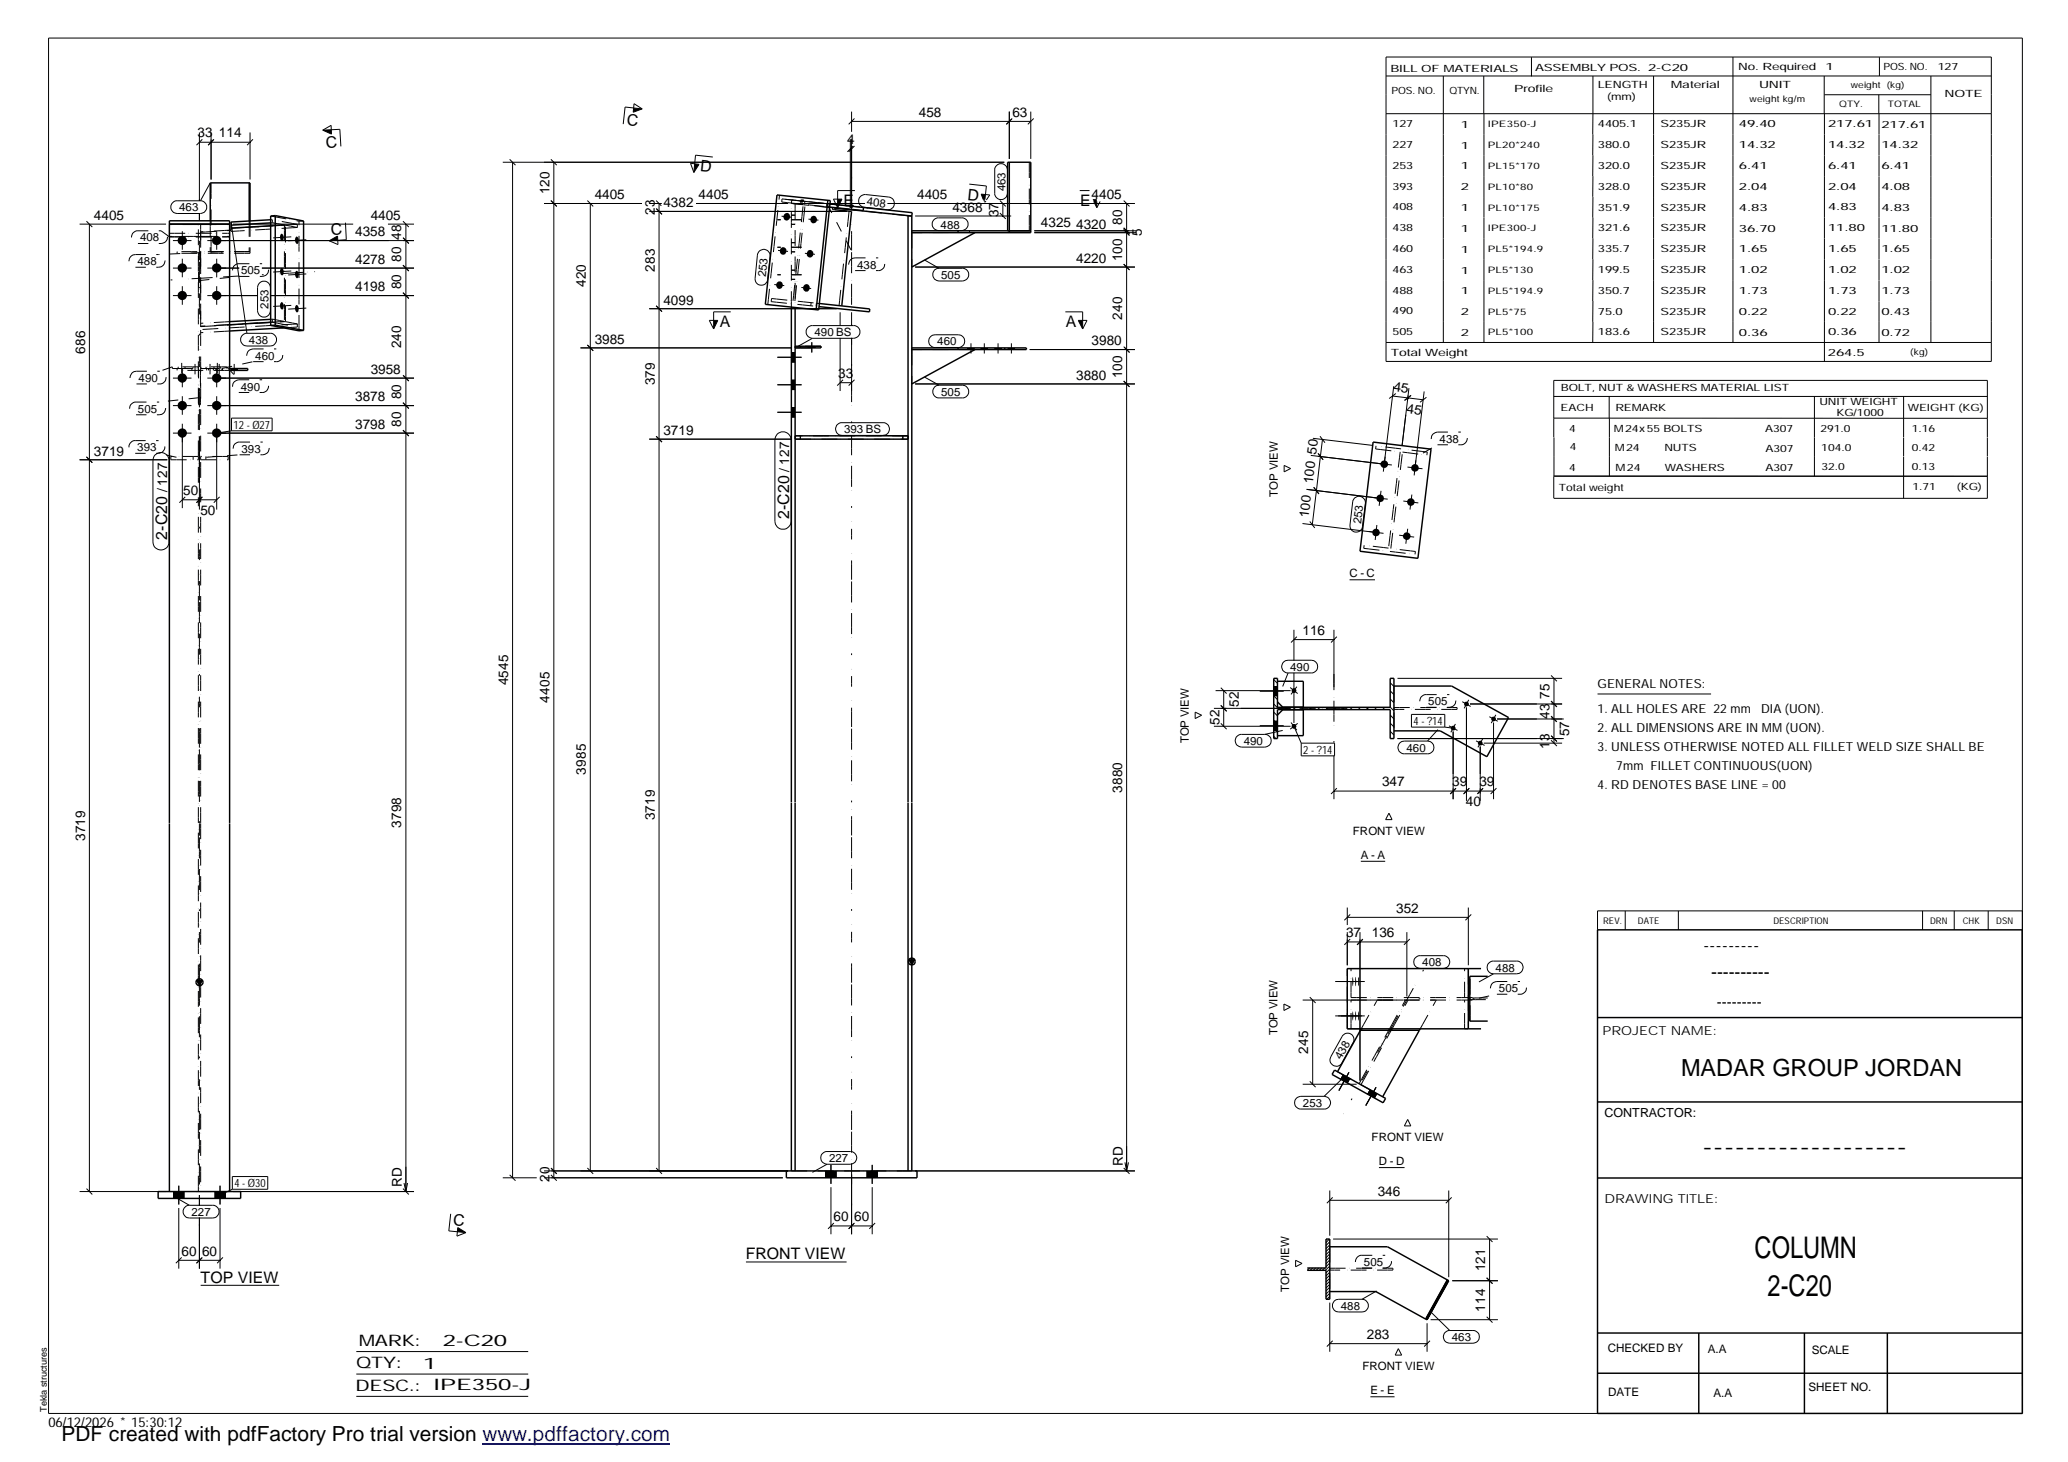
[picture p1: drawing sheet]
<svg xmlns="http://www.w3.org/2000/svg" width="420mm" height="297mm" viewBox="0 0 420 297" stroke-linecap="round" stroke-linejoin="round" font-family="sans-serif">
<defs><g id="words">
<g font-size="6.1">
<text x="356.5" y="255.5">COLUMN</text>
<text x="359.1" y="263.3">2-C20</text>
</g>
<text font-size="4.8" x="341.5" y="218.6">MADAR GROUP JORDAN</text>
<text font-size="4.2" x="12.5" y="292.7">PDF created with pdfFactory Pro trial version www.pdffactory.com</text>
<g font-size="3.6">
<text x="346.1" y="193.2">---------</text>
<text x="347.7" y="198.6">----------</text>
<text x="345.8" y="234.2">-------------------</text>
</g>
<g font-size="3.2">
<text x="127.3" y="25.5" transform="rotate(6 127.3 25.5)">C</text>
<text x="66.3" y="30.1" transform="rotate(-3 66.3 30.1)">C</text>
<text x="142.2" y="34.8" transform="rotate(6 142.2 34.8)">D</text>
<text x="171.4" y="41.9">E</text>
<text x="196.5" y="40.5" transform="rotate(6 196.5 40.5)">D</text>
<text x="219.5" y="41.9">E</text>
<text x="67.3" y="47.7" transform="rotate(-3 67.3 47.7)">C</text>
<text x="146.2" y="66.5">A</text>
<text x="216.6" y="66.5">A</text>
<text x="160.4" y="105.5" transform="rotate(-90 160.4 105.5)">2-C20</text>
<text x="34" y="109.7" transform="rotate(-90 34 109.7)">2-C20</text>
<text x="92" y="248.9" transform="rotate(6 92 248.9)">C</text>
<text x="151.6" y="255.8">FRONT VIEW</text>
<text x="40.8" y="260.6">TOP VIEW</text>
<text x="72.9" y="273.5">MARK:</text>
<text x="90" y="273.5">2-C20</text>
<text x="72.4" y="278">QTY:</text>
<text x="86" y="278.1">1</text>
<text x="72.2" y="282.6">DESC.:</text>
<text x="88.1" y="282.4">IPE350-J</text>
</g>
<text font-size="3" x="348.8" y="204.5">---------</text>
<g font-size="2.8">
<text x="186.7" y="23.7">458</text>
<text x="205.7" y="23.7">63</text>
<text x="40.1" y="27.9">33</text>
<text x="44.5" y="27.9">114</text>
<text x="172.1" y="29.3">4</text>
<text x="111.6" y="39.5" transform="rotate(-90 111.6 39.5)">120</text>
<text x="120.8" y="40.5">4405</text>
<text x="141.9" y="40.5">4405</text>
<text x="186.4" y="40.5">4405</text>
<text x="221.8" y="40.5">4405</text>
<text x="19.1" y="44.7">4405</text>
<text x="75.3" y="44.7">4405</text>
<text x="133" y="43.7" transform="rotate(-90 133 43.7)">23</text>
<text x="134.8" y="42.1">4382</text>
<text x="193.5" y="43.1">4368</text>
<text x="202.9" y="44.2" transform="rotate(-90 202.9 44.2)">37</text>
<text x="211.5" y="46">4325</text>
<text x="218.7" y="46.4">4320</text>
<text x="228" y="45.7" transform="rotate(-90 228 45.7)">80</text>
<text x="232" y="47.9" transform="rotate(-90 232 47.9)">5</text>
<text x="72.2" y="53.6">4278</text>
<text x="72.2" y="48">4358</text>
<text x="81.5" y="53.2" transform="rotate(-90 81.5 53.2)">80</text>
<text x="81.5" y="48.8" transform="rotate(-90 81.5 48.8)">48</text>
<text x="218.7" y="53.4">4220</text>
<text x="228" y="53.1" transform="rotate(-90 228 53.1)">100</text>
<text x="72.2" y="59.2">4198</text>
<text x="81.5" y="58.8" transform="rotate(-90 81.5 58.8)">80</text>
<text x="119" y="58.3" transform="rotate(-90 119 58.3)">420</text>
<text x="133" y="55.2" transform="rotate(-90 133 55.2)">283</text>
<text x="134.8" y="61.9">4099</text>
<text x="228" y="65" transform="rotate(-90 228 65)">240</text>
<text x="17.3" y="71.8" transform="rotate(-90 17.3 71.8)">686</text>
<text x="81.5" y="70.8" transform="rotate(-90 81.5 70.8)">240</text>
<text x="120.8" y="69.8">3985</text>
<text x="221.8" y="70.2">3980</text>
<text x="75.3" y="76">3958</text>
<text x="170.3" y="76.8">33</text>
<text x="218.7" y="77.2">3880</text>
<text x="228" y="76.9" transform="rotate(-90 228 76.9)">100</text>
<text x="72.2" y="81.6">3878</text>
<text x="81.5" y="81.1" transform="rotate(-90 81.5 81.1)">80</text>
<text x="133" y="78.3" transform="rotate(-90 133 78.3)">379</text>
<text x="72.2" y="87.2">3798</text>
<text x="81.5" y="86.7" transform="rotate(-90 81.5 86.7)">80</text>
<text x="134.8" y="88.4">3719</text>
<text x="19.1" y="92.6">3719</text>
<text x="160.4" y="95.9" transform="rotate(-90 160.4 95.9)">/ 127</text>
<text x="34" y="100.1" transform="rotate(-90 34 100.1)">/ 127</text>
<text x="37.2" y="100.6">50</text>
<text x="40.7" y="104.6">50</text>
<text x="264.6" y="129">116</text>
<text x="103.3" y="139.2" transform="rotate(-90 103.3 139.2)">4545</text>
<text x="111.6" y="142.7" transform="rotate(-90 111.6 142.7)">4405</text>
<text x="251.7" y="143.7" transform="rotate(-90 251.7 143.7)">52</text>
<text x="314.8" y="142" transform="rotate(-90 314.8 142)">75</text>
<text x="247.7" y="147.3" transform="rotate(-90 247.7 147.3)">52</text>
<text x="314.8" y="146.1" transform="rotate(-90 314.8 146.1)">43</text>
<text x="318.8" y="149.6" transform="rotate(-90 318.8 149.6)">57</text>
<text x="314.8" y="152.1" transform="rotate(-90 314.8 152.1)">13</text>
<text x="119" y="157.4" transform="rotate(-90 119 157.4)">3985</text>
<text x="228" y="161.1" transform="rotate(-90 228 161.1)">3880</text>
<text x="280.8" y="159.8">347</text>
<text x="295.1" y="159.8">39</text>
<text x="300.6" y="159.8">39</text>
<text x="133" y="166.7" transform="rotate(-90 133 166.7)">3719</text>
<text x="297.8" y="163.7">40</text>
<text x="17.3" y="170.9" transform="rotate(-90 17.3 170.9)">3719</text>
<text x="81.5" y="168.2" transform="rotate(-90 81.5 168.2)">3798</text>
<text x="283.7" y="185.4">352</text>
<text x="273.5" y="190.4">37</text>
<text x="278.7" y="190.4">136</text>
<text x="265.8" y="214.1" transform="rotate(-90 265.8 214.1)">245</text>
<text x="228.1" y="236.9" transform="rotate(-90 228.1 236.9)">RD</text>
<text x="81.7" y="241.1" transform="rotate(-90 81.7 241.1)">RD</text>
<text x="111.6" y="240.1" transform="rotate(-90 111.6 240.1)">20</text>
<text x="279.9" y="242.9">346</text>
<text x="169.4" y="248.1">60</text>
<text x="173.6" y="248.1">60</text>
<text x="36.9" y="255.1">60</text>
<text x="41.1" y="255.1">60</text>
<text x="301.8" y="258.3" transform="rotate(-90 301.8 258.3)">121</text>
<text x="301.8" y="266.5" transform="rotate(-90 301.8 266.5)">114</text>
<text x="277.7" y="272">283</text>
<text x="9.8" y="290">06/12/2026 * 15:30:12</text>
</g>
<g font-size="2.7">
<text x="283" y="79.5" transform="rotate(7 283 79.5)">45</text>
<text x="285.7" y="83.8" transform="rotate(7 285.7 83.8)">45</text>
<text x="267.4" y="92.4" transform="rotate(-83 267.4 92.4)">50</text>
<text x="266.7" y="98.4" transform="rotate(-83 266.7 98.4)">100</text>
<text x="265.9" y="105.3" transform="rotate(-83 265.9 105.3)">100</text>
</g>
<g font-size="2.5">
<text x="324.6" y="139.9">GENERAL NOTES:</text>
<text x="324.6" y="148.7">2. ALL DIMENSIONS ARE IN MM (UON).</text>
<text x="324.6" y="144.9">1. ALL HOLES ARE 22 mm</text>
<text x="357.8" y="144.9">DIA (UON).</text>
<text x="324.6" y="152.5">3. UNLESS OTHERWISE NOTED ALL FILLET WELD SIZE SHALL BE</text>
<text x="324.6" y="160.2">4. RD DENOTES BASE LINE = 00</text>
<text x="328.4" y="156.4">7mm FILLET CONTINUOUS(UON)</text>
<text x="325.6" y="210.3">PROJECT NAME:</text>
<text x="326" y="226.9">CONTRACTOR:</text>
<text x="326" y="244.4">DRAWING TITLE:</text>
</g>
<g font-size="2.4">
<text x="326.7" y="274.7">CHECKED BY</text>
<text x="347" y="275">A.A</text>
<text x="368.1" y="275.1">SCALE</text>
<text x="326.7" y="283.6">DATE</text>
<text x="348.1" y="283.9">A.A</text>
<text x="367.5" y="282.6">SHEET NO.</text>
</g>
<g font-size="2.3">
<text x="176.1" y="41.7" transform="rotate(6 176.1 41.7)">408</text>
<text x="204.3" y="38.8" transform="rotate(-90 204.3 38.8)">463</text>
<text x="36.4" y="43">463</text>
<text x="191.1" y="46.4">488</text>
<text x="27.9" y="53.9">488</text>
<text x="28.4" y="49.1">408</text>
<text x="49" y="55.7">505</text>
<text x="155.6" y="56.3" transform="rotate(-84 155.6 56.3)">253</text>
<text x="174.2" y="54.6">438</text>
<text x="191.2" y="56.7">505</text>
<text x="54.6" y="62.7" transform="rotate(-90 54.6 62.7)">253</text>
<text x="50.6" y="69.9">438</text>
<text x="165.5" y="68.3">490 BS</text>
<text x="190.4" y="70.2">460</text>
<text x="28.2" y="77.6">490</text>
<text x="51.9" y="73.1">460</text>
<text x="28" y="83.8">505</text>
<text x="48.9" y="79.4">490</text>
<text x="191.2" y="80.4">505</text>
<text x="47.5" y="87.1">12 - Ø27</text>
<text x="171.5" y="88">393 BS</text>
<text x="292.5" y="90">438</text>
<text x="27.9" y="91.7">393</text>
<text x="49.1" y="92">393</text>
<text x="259.6" y="100.9" transform="rotate(-90 259.6 100.9)">TOP VIEW</text>
<text x="276.5" y="106.5" transform="rotate(-83 276.5 106.5)">253</text>
<text x="274.2" y="117.3">C - C</text>
<text x="262.1" y="136.3">490</text>
<text x="290.2" y="143.3">505</text>
<text x="287.2" y="147.3">4 - ?14</text>
<text x="241.5" y="151" transform="rotate(-90 241.5 151)">TOP VIEW</text>
<text x="252.7" y="151.4">490</text>
<text x="264.8" y="153.1">2 - ?14</text>
<text x="285.8" y="152.7">460</text>
<text x="274.9" y="169.6">FRONT VIEW</text>
<text x="276.5" y="174.5">A - A</text>
<text x="289" y="196.3">408</text>
<text x="303.9" y="197.4">488</text>
<text x="304.5" y="201.6">505</text>
<text x="259.5" y="210.3" transform="rotate(-90 259.5 210.3)">TOP VIEW</text>
<text x="272.5" y="215.4" transform="rotate(-61 272.5 215.4)">438</text>
<text x="264.7" y="224.9">253</text>
<text x="278.7" y="231.8">FRONT VIEW</text>
<text x="168.4" y="236.1">227</text>
<text x="280.2" y="236.7">D - D</text>
<text x="47.6" y="241.2">4 - Ø30</text>
<text x="38.9" y="247">227</text>
<text x="277.1" y="257.2">505</text>
<text x="261.9" y="262.4" transform="rotate(-90 261.9 262.4)">TOP VIEW</text>
<text x="272.4" y="266.1">488</text>
<text x="295" y="272.5">463</text>
<text x="276.8" y="278.4">FRONT VIEW</text>
<text x="278.4" y="283.3">E - E</text>
</g>
<g font-size="2">
<text x="282.5" y="14.6">BILL OF MATERIALS</text>
<text x="311.9" y="14.4">ASSEMBLY POS.</text>
<text x="324.6" y="17.9">LENGTH</text>
<text x="334.9" y="14.4">2-C20</text>
<text x="339.5" y="17.9">Material</text>
<text x="353.1" y="14.2">No. Required</text>
<text x="357.4" y="17.9">UNIT</text>
<text x="370.9" y="14.2">1</text>
<text x="382.7" y="14.2">POS. NO.</text>
<text x="393.7" y="14.3">127</text>
<text x="282.7" y="19.1">POS. NO.</text>
<text x="294.5" y="19">QTYN.</text>
<text x="307.6" y="18.7">Profile</text>
<text x="326.5" y="20.4">(mm)</text>
<text x="395.1" y="19.6">NOTE</text>
<text x="282.9" y="25.8">127</text>
<text x="296.8" y="26">1</text>
<text x="324.7" y="25.9">4405.1</text>
<text x="337.4" y="25.9">S235JR</text>
<text x="353.3" y="25.9">49.40</text>
<text x="371.4" y="25.9">217.61</text>
<text x="382.3" y="25.9">217.61</text>
<text x="282.9" y="30">227</text>
<text x="282.9" y="34.3">253</text>
<text x="296.8" y="30.2">1</text>
<text x="296.8" y="34.4">1</text>
<text x="324.7" y="30.1">380.0</text>
<text x="324.7" y="34.4">320.0</text>
<text x="337.4" y="30.1">S235JR</text>
<text x="337.4" y="34.3">S235JR</text>
<text x="353.3" y="30.1">14.32</text>
<text x="353.3" y="34.4">6.41</text>
<text x="371.4" y="30.1">14.32</text>
<text x="371.4" y="34.3">6.41</text>
<text x="382.3" y="30.2">14.32</text>
<text x="382.3" y="34.4">6.41</text>
<text x="282.9" y="38.5">393</text>
<text x="296.8" y="38.6">2</text>
<text x="324.7" y="38.6">328.0</text>
<text x="337.4" y="38.6">S235JR</text>
<text x="353.3" y="38.6">2.04</text>
<text x="371.4" y="38.6">2.04</text>
<text x="382.3" y="38.6">4.08</text>
<text x="282.9" y="42.7">408</text>
<text x="282.9" y="46.9">438</text>
<text x="296.8" y="42.9">1</text>
<text x="296.8" y="47.1">1</text>
<text x="324.7" y="42.8">351.9</text>
<text x="324.7" y="47">321.6</text>
<text x="337.4" y="42.8">S235JR</text>
<text x="337.4" y="47">S235JR</text>
<text x="353.3" y="42.8">4.83</text>
<text x="353.3" y="47.1">36.70</text>
<text x="371.4" y="42.7">4.83</text>
<text x="371.4" y="47">11.80</text>
<text x="382.3" y="42.9">4.83</text>
<text x="382.3" y="47.1">11.80</text>
<text x="282.9" y="51.2">460</text>
<text x="296.8" y="51.3">1</text>
<text x="324.7" y="51.3">335.7</text>
<text x="337.4" y="51.2">S235JR</text>
<text x="353.3" y="51.3">1.65</text>
<text x="371.4" y="51.2">1.65</text>
<text x="382.3" y="51.3">1.65</text>
<text x="282.9" y="55.4">463</text>
<text x="282.9" y="59.6">488</text>
<text x="296.8" y="55.6">1</text>
<text x="296.8" y="59.8">1</text>
<text x="324.7" y="55.5">199.5</text>
<text x="324.7" y="59.7">350.7</text>
<text x="337.4" y="55.4">S235JR</text>
<text x="337.4" y="59.7">S235JR</text>
<text x="353.3" y="55.5">1.02</text>
<text x="353.3" y="59.7">1.73</text>
<text x="371.4" y="55.4">1.02</text>
<text x="371.4" y="59.7">1.73</text>
<text x="382.3" y="55.5">1.02</text>
<text x="382.3" y="59.8">1.73</text>
<text x="282.9" y="63.9">490</text>
<text x="296.8" y="64">2</text>
<text x="324.7" y="64">75.0</text>
<text x="337.4" y="63.9">S235JR</text>
<text x="353.3" y="64">0.22</text>
<text x="371.4" y="63.9">0.22</text>
<text x="382.3" y="64">0.43</text>
<text x="282.9" y="68.1">505</text>
<text x="296.8" y="68.2">2</text>
<text x="324.7" y="68.1">183.6</text>
<text x="337.4" y="68.1">S235JR</text>
<text x="353.3" y="68.2">0.36</text>
<text x="371.4" y="68.1">0.36</text>
<text x="382.3" y="68.2">0.72</text>
<text x="282.6" y="72.4">Total Weight</text>
<text x="371.4" y="72.3">264.5</text>
<text x="317.1" y="83.6">EACH</text>
<text x="317.1" y="79.5">BOLT, NUT &amp; WASHERS MATERIAL LIST</text>
<text x="328.2" y="83.6">REMARK</text>
<text x="369.7" y="82.3">UNIT WEIGHT</text>
<text x="387.6" y="83.5">WEIGHT (KG)</text>
<text x="318.8" y="87.7">4</text>
<text x="327.9" y="87.8">M24x55 BOLTS</text>
<text x="358.6" y="87.9">A307</text>
<text x="369.9" y="87.8">291.0</text>
<text x="373.1" y="84.5">KG/1000</text>
<text x="388.4" y="87.7">1.16</text>
<text x="318.8" y="95.6">4</text>
<text x="318.9" y="91.5">4</text>
<text x="328.1" y="91.6">M24</text>
<text x="328.3" y="95.6">M24</text>
<text x="338.2" y="91.6">NUTS</text>
<text x="338.2" y="95.6">WASHERS</text>
<text x="358.7" y="91.8">A307</text>
<text x="358.7" y="95.8">A307</text>
<text x="370" y="91.6">104.0</text>
<text x="370.1" y="95.4">32.0</text>
<text x="388.4" y="91.6">0.42</text>
<text x="388.4" y="95.6">0.13</text>
<text x="316.7" y="99.8">Total weight</text>
<text x="388.6" y="99.6">1.71</text>
<text x="397.6" y="99.6">(KG)</text>
</g>
<g font-size="1.9">
<text x="325.7" y="187.8">REV.</text>
<text x="332.8" y="187.6">DATE</text>
<text x="360.3" y="187.7">DESCRIPTION</text>
<text x="392.1" y="187.6">DRN</text>
<text x="398.8" y="187.6">CHK</text>
<text x="405.6" y="187.7">DSN</text>
<text x="9.5" y="286.8" transform="rotate(-90 9.5 286.8)">Tekla structures</text>
</g>
<g font-size="1.8">
<text x="376" y="17.9">weight (kg)</text>
<text x="355.5" y="20.7">weight kg/m</text>
<text x="373.6" y="21.7">QTY.</text>
<text x="383.5" y="21.8">TOTAL</text>
<text x="302.3" y="25.9">IPE350-J</text>
<text x="302.3" y="30.1">PL20*240</text>
<text x="302.3" y="34.3">PL15*170</text>
<text x="302.3" y="38.6">PL10*80</text>
<text x="302.3" y="42.8">PL10*175</text>
<text x="302.3" y="47">IPE300-J</text>
<text x="302.3" y="51.3">PL5*194.9</text>
<text x="302.3" y="55.4">PL5*130</text>
<text x="302.3" y="59.7">PL5*194.9</text>
<text x="302.3" y="63.9">PL5*75</text>
<text x="302.3" y="68.1">PL5*100</text>
<text x="388.1" y="72">(kg)</text>
</g>
</g></defs>
<g fill="none" stroke="#000" stroke-width=".2">
<path d="M9.9 7.7h401v279.5h-401zM281.6 11.6h123v61.8h-123zM281.6 15.4h123M293.2 15.4v54.2M301.5 15.4v7.7M311.1 11.6v3.9M323.6 15.4v16.2M336 15.4v54.2M352.1 11.6v58M370.6 15.4v7.7M370.7 19.2h21.6M381.7 19.2v3.9"/>
<path d="M381.8 11.6v3.8M392.3 15.4v54.2M40.5 26.9v13.9M40.5 28.9h10.3M41.1 28.3l-1.2 1.2M42.7 37.2l-2 3.6M42.9 26.9v9.6M43.5 28.3l-1.2 1.2 1.1-1.2M50.8 26.9v9.6M51.4 28.3l-1.2 1.2M65.6 26.4l1.7-.9 .1 1.7zM65.6 26.4l3.4-.1 .3 3.4"/>
<path d="M102.2 33h101.8M103.5 32.4l1.2 1.2M104.1 33v206.3M111.9 32.4l1.2 1.2M112.5 33v206.3M128.8 21.1l1.7 1-1.8 .7zM130.5 22.1l-3.5-.4-.4 3.5M140.3 33.2l1.7 .2-1 1.6zM144.8 31.9l-3.5-.4-.3 3.5M172.8 30.3h.2M172.8 28.3v13.9M173 24.7h36.4"/>
<path d="M173 22.7v4.1M173 28.3v13.6M173.4 29.7l-1.2 1.1M173.6 24.1l-1.2 1.2M173.6 29.7l-1.2 1.1M173.7 38.7h-3.5v3.5M174.8 40l.3-.3 .8-.2 4.7 .5a1.3 1.3 0 0 1 1.1 1.4 1.3 1.3 0 0 1-1.4 1.2l-4.7-.5a1.28 1.28 0 0 1-.8-2.1zM196.9 37.4l3.5 .4-.3 2.7M202.3 33.8a1.3 1.3 0 0 1 1.5-.5 1.3 1.3 0 0 1 .9 1.2v4.8a1.29 1.29 0 0 1-1.3 1.3 1.29 1.29 0 0 1-1.3-1.3v-5zM205.1 22.7v9.6M205.7 24.1l-1.2 1.2M209.4 22.7v9.6"/>
<path d="M210 24.1l-1.2 1.2M219.4 38.7h2M281.6 23.1h123M301.5 23.1v46.5M323.6 31.6v4.2M323.6 35.8v4.2M370.7 23.1v50.3M381.8 23.1v46.5M16.2 45.5h17.5M17.6 44.9l1.2 1.2M18.2 45.5v196.6M35.1 41.2l.6-.4h5a1.29 1.29 0 0 1 1.3 1.3 1.29 1.29 0 0 1-1.3 1.3h-4.7a1.29 1.29 0 0 1-1.2-.8 1.29 1.29 0 0 1 .3-1.4z"/>
<path d="M35.1 48.9h3.8M35.1 54.5h3.8M37 47v3.7M37 52.6v3.7M37 58.2v3.7M40.5 43.3v1.5M42.1 48.9h42M42.1 54.5h6.5M44 47v3.7M44 52.6v3.7M44 58.2v3.7M46.9 45.1l3.3 22.6"/>
<path d="M47.3 45.5h24.5M52.7 57.5a1.31 1.31 0 0 1 1.4-.3 1.31 1.31 0 0 1 .8 1.2v4.7a1.31 1.31 0 0 1-1.3 1.3 1.31 1.31 0 0 1-1.3-1.3v-4.7zM53.2 54.5h30.9M59.2 48.1l-3.7 .2M59.2 55.1l-3.7 .2M62.2 48.7l-3.7 .2M62.2 55.7l-3.7 .2M66.9 48.9l1.7-1 .1 1.8zM70.2 45.2l.2 3.5-3.5 .2M78.8 45.5h5.3M81.9 59.5l1.2 1.1M81.9 53.9l1.2 1.2"/>
<path d="M81.9 48.3l1.2 1.2M81.9 44.9l1.2 1.2M82.5 45.5v196.6M110.5 41.3h19.9M111.9 40.8l1.2 1.1M119.3 40.8l1.2 1.1M119.9 41.3v196.6M131.9 41.3h2.5M131.9 43h40.2M133.3 42.4l1.2 1.1-1.1-1.1M133.3 40.8l1.1 1M133.9 41.3v196.6"/>
<path d="M141.4 41.3h18.7M154.2 51.1a1.31 1.31 0 0 1 1.5-.3 1.31 1.31 0 0 1 .8 1.3l-.5 4.7a1.28 1.28 0 0 1-1.4 1.1 1.28 1.28 0 0 1-1.2-1.4l.5-4.7zM157.3 57.8l2 .2M158.1 50.9l2 .2M158.8 43.9l2 .2M161.5 41.3h14.2M162.8 58.4l2 .2M163.5 51.5l2.1 .2M164.3 44.5l2 .2M169.3 40.5h1.8l-.9 1.7zM180.3 41.3h50.3M185.9 54.3h44.7"/>
<path d="M185.9 43.9h19.5M187.8 52.8l3 1.7M189.8 44.6l.6-.3h5a1.29 1.29 0 0 1 1.3 1.3 1.29 1.29 0 0 1-1.3 1.2h-4.7a1.31 1.31 0 0 1-1.2-.8 1.31 1.31 0 0 1 .3-1.4zM189.9 54.8l.6-.3h5a1.29 1.29 0 0 1 1.3 1.3 1.29 1.29 0 0 1-1.3 1.3h-4.7a1.34 1.34 0 0 1-1.2-.8 1.34 1.34 0 0 1 .3-1.5zM199.8 40.5l-.5-1.1 1.8 .2-.7 1M200.3 40.8l-.2 .3M203.2 43.3l1.1 1.2M203.2 40.8l1.1 1.1M203.8 41.3v2.6M210.1 47.3h20.8M210.1 46.9h20.8M222.2 40.9l.6 1.3"/>
<path d="M222.8 40.9v1.3M223.5 40.9l-.7 1.3M228.3 53.7l1.2 1.1M228.3 46.3l1.2 1.2M228.3 40.8l1.2 1.1M228.9 41.3v196.6M229.4 47.8l-1.1-1.2 1.2 1.3M323.6 40v8.5M323.6 48.5v4.2M323.6 52.7v4.2M323.6 56.9v4.3M35.1 60.1h3.8"/>
<path d="M35.1 76.8h3.8M37 74.9v3.8M42.1 60.1h10.3M42.1 76.8h42M44 74.9v3.8M46.9 74.9v.4M47.6 73.9v2.2M48.2 74.9v.4M49.3 68.1l.6-.4h5a1.29 1.29 0 0 1 1.3 1.3 1.29 1.29 0 0 1-1.3 1.3h-4.7a1.29 1.29 0 0 1-1.2-.8 1.29 1.29 0 0 1 .3-1.4zM54.9 60.1h29.2M59.2 62l-3.7 .3M62.2 62.6l-3.7 .2"/>
<path d="M81.9 76.2l1.2 1.2M117.9 70.7h43M119.3 70.1l1.2 1.2M131.9 62.7h38.1M133.3 62.1l1.2 1.2M144.1 65.1h1.7l-.8 1.7zM148.5 63.4h-3.5v3.4M157.9 72.6h5M157.9 78.2h5M160.8 73.6h.7M160.8 71.7h.7M160.8 79.1h.7"/>
<path d="M160.8 77.2h.7M164.2 66.5l.6-.3h8.6a1.29 1.29 0 0 1 1.3 1.2 1.29 1.29 0 0 1-1.3 1.3h-8.3a1.31 1.31 0 0 1-1.2-.8 1.31 1.31 0 0 1 .3-1.4zM164.2 70.3v.4M164.9 69.5v2.1M165.1 68.7l-3 1.7M165.6 70.3v.4M170.7 77.8h2.3M170.7 63.4v2.8M170.7 68.7v10.7M171.3 77.2l-1.2 1.1M173 63.4v2.8M173 68.7v10.7"/>
<path d="M173.6 77.2l-1.2 1.1M185.9 78h44.7M187.8 76.6l3 1.7M189.1 68.4l.4-.3 .5-.1h4.7a1.29 1.29 0 0 1 1.3 1.3 1.29 1.29 0 0 1-1.3 1.3h-4.7a1.28 1.28 0 0 1-1.2-.8 1.28 1.28 0 0 1 .3-1.4zM189.9 78.6l.4-.3h.5h4.7a1.29 1.29 0 0 1 1.3 1.3 1.29 1.29 0 0 1-1.3 1.2h-4.7a1.3 1.3 0 0 1-1.2-.8 1.3 1.3 0 0 1 .3-1.4zM196.6 70.7v.3M197.3 69.8v2M198 70.7v.3M199.3 70.7v.3M200 69.8v2M200.6 70.7v.3M202.1 70.7v.3"/>
<path d="M202.8 69.8v2M203.5 70.7v.3M204.8 70.7v.3M205.5 69.8v2M206.1 70.7v.3M209.2 71h21.4M216.5 63.4h3.5v3.4M219.1 65.1h1.8l-.9 1.7zM228.3 77.4l1.2 1.2M228.3 70.4l1.2 1.2M281.6 69.6h123M283.2 78.5l-1.9 15.1"/>
<path d="M283.6 80l-1.4 1M286.3 78.9l-.3 2.5M289.3 79.5l-1.7 14.9M323.6 61.2v8.4M16.2 93.4h17.8M17.6 92.8l1.2 1.2M31.5 92.4a1.65 1.65 0 0 1 1.8-.3 1.65 1.65 0 0 1 1 1.5v16.5a1.63 1.63 0 0 1-1.6 1.6 1.63 1.63 0 0 1-1.6-1.6v-16.5l.1-.7zM35.1 82.4h3.8M35.1 88h3.8M37 80.5v3.8M37 86.1v17.1M40.5 88.7v14.8"/>
<path d="M42.1 82.4h42M42.1 88h42M44 80.5v3.8M44 86.1v17.4M47 84.9h8.3v2.6h-8.3zM47 87.5l-3 .5M81.9 87.4l1.2 1.2M81.9 81.8l1.2 1.2M131.9 89.2h29M133.3 88.6l1.2 1.2M157.9 88.2a1.67 1.67 0 0 1 1.8-.3 1.67 1.67 0 0 1 1 1.5v16.5a1.65 1.65 0 0 1-1.6 1.6 1.65 1.65 0 0 1-1.7-1.6v-16.5l.2-.6zM157.9 83.8h5"/>
<path d="M160.8 84.7h.7M160.8 82.8h.7M170 86.4l.8-.5h8.6a1.29 1.29 0 0 1 1.3 1.3 1.29 1.29 0 0 1-1.3 1.3h-8.3a1.31 1.31 0 0 1-1.1-2.1zM179.4 88.5h5.1M260.9 94.6l1.3 .6-1.3 .7zM265.5 99.4l14.2 1.8M266.3 92.5l14.2 1.7M266.7 89.1l12.2 1.4M266.9 99l1.1 1.4M267.8 92.1l1 1.3-1-1.3M268.2 88.6l1 1.3M268.7 89.3l-2.1 17.3"/>
<path d="M279.7 94.1l3.1 .4M280.6 99.7l-.4 3.1M281.4 92.8l-.3 3M282.9 80.5l6.2 .7M286 94.9l3 .3M286.1 80.3l-1.2 10.2M286.7 80.3l-1.3 1.1M287.7 93.5l-.4 3.1M289.8 80.7l-1.3 1M315.7 84.9l88.1 .1M315.7 80.5h88.1M315.7 96.7l88.1 .1"/>
<path d="M315.7 88.9v7.8M326.9 80.5v4.5M327 85v11.8M368.6 80.5v16.3M386.8 80.5v8.3M386.8 88.9v3.8M386.8 92.8v8.4M403.8 88.8v-11.5h-88.1v11.5M403.8 88.9v3.8M403.8 92.8v8.4h-88.1v-4.4M37 101.5h7M37.6 101l-1.2 1.1"/>
<path d="M41.1 101l-1.2 1.1M44.6 101l-1.2 1.1M264.6 106.4l14.3 1.7M266.1 105.9l1 1.4M274.2 117.8h5.2M275.1 101.3a1.31 1.31 0 0 1 1.5-.4 1.31 1.31 0 0 1 .8 1.4l-.6 4.7a1.28 1.28 0 0 1-1.4 1.1 1.28 1.28 0 0 1-1.1-1.4l.5-4.7zM278 108l3.1 .4M278.9 101.1l3 .3M279.7 106.7l-.3 3M284.3 108.7l3 .4M285.1 101.8l3.1 .4M286 107.4l-.4 3.1"/>
<path d="M286.9 100.5l-.4 3M248 139.7l1.2 1.2M258.8 138.1l.7 .7M258.8 139.7l.7 .8M258.8 139.5h.7M260.8 134.5l.4-.3 .5-.1h4.7a1.29 1.29 0 0 1 1.3 1.3 1.29 1.29 0 0 1-1.3 1.3h-4.7a1.31 1.31 0 0 1-1.2-.8 1.31 1.31 0 0 1 .3-1.4zM261.7 136.7l-1.1 2.8M262.1 139.7l1.6 1.2M262.9 129.9h8.1M262.9 128v6.2M262.9 136.7v10.2M263.5 139.5l-1.2 1.6"/>
<path d="M263.5 129.4l-1.2 1.1M271 128v11.6M271.6 129.4l-1.2 1.1M282.4 138.7l.8 .8M283.9 137.8h33.5M315.1 137.2l1.2 1.2M315.7 137.8v13.2M242.8 144.7l1.3 .6-1.3 .7zM246.6 147.6h15.6M246.6 143.9h15.6M247 140.3h15.2M248 147l1.2 1.2"/>
<path d="M248 143.3l1.2 1.2M248.6 140.3v7.3M251.2 149.8l.8-.6h5a1.29 1.29 0 0 1 1.3 1.3 1.29 1.29 0 0 1-1.3 1.3h-4.7a1.31 1.31 0 0 1-1.1-2zM255.9 147.4h4.9M255.9 140.4h4.9M258.8 143l1.1 1.2M258.8 144.7l.7 .7M258.8 146.3l.7 .8M258.8 147.9l.7 .8M258.8 149.6l.4 .5M258.8 148.4h.7M258.8 146.5h.7"/>
<path d="M259.5 141.4h-.7l.7 .7M260.6 148.4l-3.6 .8M261.1 143.7l.5 .5M262.3 146.8l1.2 1.6M262.8 143.7l.4 .5M262.9 147.6l1.5 3.4M263.7 147l-1.6 1.2M264.4 143.7l.5 .5M264.4 151h6.7v2.6h-6.7zM266 143.7l.5 .5M267.7 143.7l.5 .5M269.3 143.7l.5 .5"/>
<path d="M271 143.7l.5 .5M271 153.5v8.9M272.6 143.7l.5 .5M274.3 143.7l.4 .5M275.9 143.7l.5 .5M277.6 143.7l.4 .5M279.2 143.7l.5 .5M280.9 143.7l.4 .5M282.4 140.4l.8 .7M282.4 142l.8 .8M282.4 143.7l.8 .7M282.4 145.3l.8 .8"/>
<path d="M282.4 146.9l.8 .8M282.4 148.6l.8 .7M283.9 150.1h33.8M284.4 150.9l.4-.2 .5-.1h4.7a1.29 1.29 0 0 1 1.3 1.3 1.29 1.29 0 0 1-1.3 1.2h-4.7a1.31 1.31 0 0 1-1.2-.7 1.31 1.31 0 0 1 .3-1.5zM286.8 145.1h6.7v2.6h-6.7zM292.1 148.2l-2.1 2.4M293.5 147.7l1.7 .2M294.4 147.5l1.7 .9M295.2 148.6v13.8M295.7 147.1l-.9 1.7M297.1 142.6l1.7 .9M297.9 143.7v19"/>
<path d="M298.4 142.2l-.9 1.7M298.7 143h18.7M299.9 150.5l1.7 1M300.7 151.7v11M301.2 150.1l-.9 1.7M301.5 151h15.9M302.6 145.6l1.7 .9M303.4 146.8v15.6M303.9 145.2l-.9 1.7M304.2 146.1h13.5M315.1 150.4l1.2 1.2M315.1 149.5l1.2 1.2"/>
<path d="M315.1 145.5l1.1 1.1M315.1 142.4l1.2 1.2M315.2 145.6l1.1 1.1M324.6 141h23M271 160.7h32.4M271.6 160.1l-1.2 1.2M276.5 175h4.9M282.2 165.2l.6 1.3h-1.3zM295.8 160.1l-1.2 1.2M298.5 160.1l-1.2 1.2M301.3 160.1l-1.2 1.2M304 160.1l-1.1 1.2"/>
<path d="M271.3 199.4h6M273.7 191.4h12.1M273.7 184.4v3.5M273.7 189.4v6.7M273.7 186.4h24.6M274.3 190.8l-1.2 1.2M274.3 185.8l-1.2 1.2M276.3 189.4v30.2M276.9 190.8l-1.2 1.2 1.2-1.1M285.8 189.4v13.1M286.4 190.8l-1.2 1.2M287.4 194.7l.9-.5h4.9a1.29 1.29 0 0 1 1.4 1.3 1.29 1.29 0 0 1-1.4 1.3h-4.7a1.31 1.31 0 0 1-1.1-2.1z"/>
<path d="M298.3 184.4v11.7M298.9 185.8l-1.2 1.2M302.3 195.8l.9-.5h4.9a1.29 1.29 0 0 1 1.4 1.3 1.29 1.29 0 0 1-1.4 1.3h-4.7a1.31 1.31 0 0 1-1.1-2.1zM303.4 197.9l-2.9 1.6M330.2 185.1v3.8M341 185.1v3.8M390.6 185.1v3.8M397 185.1v3.8M403.9 185.1v3.8M410.9 185.1h-86.3v3.8M260.9 204l1.3 .6-1.3 .7zM264.7 203.2h20.4"/>
<path d="M266.1 219.7l1.2 1.2M266.1 202.6l1.2 1.2M266.7 203.2v17.1M271.3 206.4h6M272.8 210.4a1.28 1.28 0 0 1 1.7-.3 1.28 1.28 0 0 1 .4 1.7l-2.3 4.2a1.29 1.29 0 0 1-1.7 .5 1.29 1.29 0 0 1-.5-1.8zM272.9 218.4l-.5 .9M273 218.8l-4 3.9M274.1 217.9l-2.1 3.7M274.2 219.1l-.5 .9M47.2 239h7.2v2.6h-7.2zM102.2 239.3h6.9M103.5 238.7l1.2 1.2"/>
<path d="M110.5 239.3h48.5M110.5 237.9h49.6M111.9 238.7l1.2 1.2M111.9 237.3l1.2 1.2M119.3 237.3l1.2 1.2M133.3 237.3l1.2 1.2M167 234.5l.8-.5h5a1.29 1.29 0 0 1 1.3 1.3 1.29 1.29 0 0 1-1.3 1.2h-4.8a1.31 1.31 0 0 1-1-2zM167.8 237.9v1.4M168 236.5l-2.9 1.7M168.8 236.7v3.8M169.9 237.9v1.4M173 238.6v12.2"/>
<path d="M176.1 237.9v1.4M177.2 236.7v3.8M178.3 237.9v1.4M185.9 237.9h44.7M228.3 237.3l1.2 1.2M228.6 236.2l.3 1.7M229.3 236.2l-.4 1.7M263.4 223.1l.9-.4h4.7a1.29 1.29 0 0 1 1.3 1.3 1.29 1.29 0 0 1-1.3 1.3h-4.7a1.28 1.28 0 0 1-1.2-.8 1.28 1.28 0 0 1 .3-1.4zM264.7 220.3h10.9M278.4 221.4l-.5 .9M279.6 220.9l-2.1 3.7M279.7 222.2l-.5 .9"/>
<path d="M280.2 237.2h5.2M286 227.4l.6 1.4h-1.3zM16.2 242.1h17.5M17.6 241.5l1.2 1.2M35.3 242.1v1.4M35.5 243.2l3 1.7M36.3 240.9v3.8M36.3 245.4v12.4M36.3 256.1h8.4M36.9 255.5l-1.2 1.2M37.4 242.1v1.4M37.8 245.1l.4-.2h5a1.29 1.29 0 0 1 1.3 1.3 1.29 1.29 0 0 1-1.3 1.3h-4.7a1.3 1.3 0 0 1-1.2-1 1.3 1.3 0 0 1 .5-1.4z"/>
<path d="M40.5 242.8v2.1M40.5 247.4v10.4M41.1 255.5l-1.2 1.2 1.2-1.1M43.7 242.1v1.4M44.7 240.9v3.8M44.7 245.4v12.4M45.3 255.5l-1.2 1.2M45.8 242.1v1.4M47.2 241.6l-2.5 1.2M47.3 242.1h36.8M81.9 241.5l1.2 1.2M82.1 240.4l.4 1.7"/>
<path d="M82.8 240.4l-.3 1.7M91.6 246.6l-.4 3.5 3.5 .3M93 249.4l1.7 1-1.9 .7zM151.6 256.4h20.4M168.8 241.2v9.6M168.8 249.1h8.4M169.4 248.5l-1.2 1.2M173.6 248.5l-1.2 1.2M177.2 241.2v9.6M177.8 248.5l-1.2 1.2M263.2 256.1l1.3 .6-1.3 .7zM266.1 257.6l-.5 .5"/>
<path d="M266.7 257.6l-.5 .5M267.3 257.6l-.5 .5M267.9 257.6l-.5 .5M268.5 257.6l-.4 .5M269.2 257.6l-.6 .5M269.5 251.7l-.1 .1M270.1 251.7l-.7 .8M270.2 252.3l-.8 .8M270.2 252.9l-.8 .8M270.2 253.5l-.8 .8M270.2 254.2l-.8 .7M270.2 254.7l-.8 .9"/>
<path d="M270.2 255.4l-.8 .7M270.2 256l-.8 .8M270.2 256.6l-.8 .8M270.2 257.2l-.9 .9M270.2 257.8l-.8 .8M270.2 258.5l-.8 .7M270.2 259.1l-.8 .7M270.2 259.7l-.8 .8M270.2 243.9h24.1M270.2 241.9v9.2M270.8 243.3l-1.2 1.2M270.8 251.7h33.5"/>
<path d="M294.3 241.9v17.6M294.9 243.3l-1.1 1.2M302 259.6l1.2 1.2M302 251.1l1.2 1.2M302.6 251.7v16.4M40.8 261.1h15.9M72.4 274.6h34.9M72.4 279.2h34.9M270.2 260.3l-.8 .8M270.2 260.9l-.8 .8M270.2 261.5l-.8 .8M270.2 262.2l-.8 .7"/>
<path d="M270.2 262.7l-.8 .8M270.2 263.4l-.6 .6M270.2 264.7v9.9M270.2 273h19.7M270.8 272.4l-1.2 1.2M271.1 264.4l.4-.3 .5-.1h4.7a1.29 1.29 0 0 1 1.3 1.3 1.29 1.29 0 0 1-1.3 1.3h-4.7a1.32 1.32 0 0 1-1.2-.8 1.32 1.32 0 0 1 .3-1.4zM279.7 262.3l-3 1.7M284.1 274l.7 1.3h-1.3zM289.9 268.1h.1M289.9 267.5l.5-.1-.5 .2M289.9 268.8v5.8M290 268l-.2 .1"/>
<path d="M290.1 268h-.4M290.1 268h-.3M290.1 267.9l-.4 .1M290.2 267.8l-.5 .1M290.2 267.8l-.6 .2M290.2 267.7l-.5 .2M290.2 267.6l-.4 .1M290.2 267.7l-.5 .1M290.3 267.5l-.5 .2M290.3 267.5l-.4 .1M290.4 267.4l-.5 .1M290.4 267.2l-.4 .2"/>
<path d="M290.4 267.3l-.5 .1 .5-.1M290.5 267.2l-.5 .1M290.5 267.1l-.4 .1M290.5 267.1l-.5 .2M290.5 272.4l-1.2 1.2M290.6 267l-.5 .2M290.6 266.5l4 3.8M290.7 266.9l-.5 .1M290.7 266.9l-.5 .2M290.7 268.1h13.6M290.7 266.8l-.5 .2M290.7 266.7l-.5 .2 .5-.1"/>
<path d="M290.8 266.6l-.5 .3M290.9 265.8l.4-.2-.5 .2M290.9 266.5l-.6 .3M290.9 266.4l-.5 .2M291 266.3l-.6 .2M291 266.3l-.5 .1M291 266.2l-.4 .1M291 266.2l-.5 .1M291.1 266.1l-.5 .2M291.1 266l-.4 .1M291.1 266.1l-.5 .1M291.2 265.9l-.5 .2"/>
<path d="M291.2 265.9l-.5 .1M291.3 265.8l-.6 .2M291.3 265.7l-.5 .1M291.3 265.8l-.5 .1M291.4 265.6l-.5 .1M291.4 264.7l.5-.1-.5 .2M291.4 265.5l-.4 .1M291.4 265.5l-.5 .2M291.5 265.3l-.5 .2M291.5 265.3l-.5 .2 .5-.1M291.6 265.2l-.5 .1M291.6 265.2l-.5 .2 .4-.2"/>
<path d="M291.6 265.1l-.4 .1M291.6 265.1l-.5 .2M291.7 265l-.5 .2M291.7 264.2l.5-.1-.5 .2M291.7 265l-.4 .1M291.8 264.9l-.5 .1M291.8 264.8l-.5 .2M291.8 264l.5-.2-.5 .3M291.8 264.7l-.5 .2M291.9 264.7l-.5 .1M291.9 264.6l-.4 .1M292 263.8l.4-.2-.5 .2"/>
<path d="M292 264.5l-.5 .2M292 264.4l-.5 .1M292 264.4l-.5 .2M292.1 264.3l-.5 .2M292.1 263.5l.5-.2-.5 .2M292.1 264.2l-.5 .2 .5-.1M292.2 264.1l-.5 .1M292.3 263.2l.4-.1-.5 .2M292.3 264l-.5 .1 .4-.1M292.4 263.8l-.5 .2M292.4 263.7l-.5 .2M292.5 263.6l-.5 .1"/>
<path d="M292.6 263.4l-.5 .2M292.6 263.5l-.6 .2M292.7 263.3l-.5 .1M292.7 263.2l-.5 .1M292.8 263l-.5 .2M292.8 263l-.4 .1M292.8 263l-.5 .1M292.9 262.9l-.5 .1M292.9 262.8l-.5 .1M292.9 262.8l-.5 .2M292.9 262.7l-.4 .2M293 261.9l.5-.1-.6 .2"/>
<path d="M293 262.7l-.5 .1M293 262.5l-.4 .2M293 262.6l-.5 .1M293.1 262.4l-.4 .1M293.1 262.5l-.5 .1 .5-.1M293.2 262.2l-.5 .2M293.2 262.3l-.5 .2M293.2 262.2l-.4 .2M293.3 262.1l-.5 .2M293.3 262l-.4 .2M293.3 262l-.5 .2M293.4 261.9l-.5 .2 .5-.1"/>
<path d="M293.5 261.7l-.5 .2M293.5 261.8l-.5 .1M293.5 261.6l-.4 .2M293.6 261.6l-.5 .1M293.6 270.7l.7-.4h5a1.29 1.29 0 0 1 1.3 1.3 1.29 1.29 0 0 1-1.3 1.3h-4.7a1.31 1.31 0 0 1-1.2-.8 1.31 1.31 0 0 1 .2-1.4zM293.6 261.5l-.5 .2M293.7 260.7l.4-.2-.5 .3M293.7 261.4l-.5 .2 .4-.1M293.7 261.4l-.5 .1M293.8 260.5l.4-.1-.5 .2M293.8 261.3l-.5 .1M293.8 261.3l-.6 .1"/>
<path d="M293.8 261.2l-.5 .1M293.8 261.2l-.5 .2M293.8 261.1l-.4 .1M293.8 261.1l-.5 .2M293.9 261.1l-.5 .1M293.9 260.9l-.4 .2M293.9 261l-.5 .1M294 260.2l.2-.1-.3 .1M294 260.9l-.5 .1M294 260.8l-.5 .2M294 260.7l-.4 .2M294 260.8l-.5 .1"/>
<path d="M294.1 260l-.1 .1M294.1 260.6l-.5 .2M294.1 260.7l-.5 .1M294.1 260.1h-.1M294.2 260.5l-.5 .2M294.3 260.2l-.4 .1M294.3 260.4l-.5 .1M294.3 260.2l-.4 .1 .4-.1M294.3 260.3l-.5 .2M294.3 260.3l-.5 .1M295.1 260.2h9.2M302 267.5l1.2 1.2"/>
<path d="M72.4 283.7h34.9M278.4 283.8h4.9"/>
</g>
<g fill="none" stroke="#000" stroke-width=".2" stroke-dasharray="2.1 2.1" stroke-linecap="butt">
<path d="M27.5 54.3h4.7M27.5 51.7h4.7M27.5 51.7a1.29 1.29 0 0 0-1.3 1.3 1.29 1.29 0 0 0 1.3 1.3M28 49.5h4.7M28 46.9h4.7M28 46.9a1.29 1.29 0 0 0-1.3 1.3 1.29 1.29 0 0 0 1.3 1.3M32.2 54.3a1.29 1.29 0 0 0 1.3-1.3 1.29 1.29 0 0 0-1.3-1.3M32.7 49.5a1.29 1.29 0 0 0 1.3-1.3 1.29 1.29 0 0 0-1.3-1.3M34.4 48.1l-1.7-1.2M40.4 57l8.2-.8M45.1 51.1l-12.9 .6M48.6 56.2h4.7"/>
<path d="M48.6 53.6h4.7M48.6 53.6a1.29 1.29 0 0 0-1.4 1.3 1.29 1.29 0 0 0 1.4 1.3M53.3 56.2a1.29 1.29 0 0 0 1.3-1.3 1.29 1.29 0 0 0-1.3-1.3M161.5 45.6h-.7M161.5 43.7h-.7M161.5 51.2h-.7M161.5 49.3h-.7M161.5 56.8h-.7M161.5 54.9h-.7M162.9 44.6h-5M162.9 50.2h-5M162.9 55.8h-5"/>
<path d="M168 41.4l5.7 11M173.7 55h4.7M173.7 52.4h4.7M173.7 52.4a1.29 1.29 0 0 0-1.3 1.3 1.29 1.29 0 0 0 1.3 1.3M178.4 55a1.29 1.29 0 0 0 1.3-1.3 1.29 1.29 0 0 0-1.3-1.3M27.7 78h4.8M27.7 75.4h4.8M27.7 75.4a1.29 1.29 0 0 0-1.3 1.3 1.29 1.29 0 0 0 1.3 1.3M32.5 78a1.29 1.29 0 0 0 1.2-1.3 1.29 1.29 0 0 0-1.2-1.3M35 74.5l-2.5 .9M36.2 74.9v-.4M36.9 75.8v-2.1"/>
<path d="M37.6 74.9v-.4M39 74.9v.4M39.6 73.9v2.2M40.3 74.9v.4M42 74.9v.4M42.7 73.9v2.2M43.3 74.9v.4M43.5 74.9v-.4M43.9 74.9v.4M44.2 75.8v-2.1M44.5 73.9v2.2M44.8 74.9v-.4"/>
<path d="M45.1 74.9l6.3-1.4M45.2 74.9v.4M46.1 74.5l2.4 2.7M48.5 79.7h4.8M48.5 77.2h4.8M48.5 77.2a1.29 1.29 0 0 0-1.3 1.3 1.29 1.29 0 0 0 1.3 1.2M51.4 73.5h4.7M51.4 70.9h4.7M51.4 70.9a1.29 1.29 0 0 0-1.3 1.3 1.29 1.29 0 0 0 1.3 1.3M53.3 79.7a1.29 1.29 0 0 0 1.3-1.2 1.29 1.29 0 0 0-1.3-1.3M56.1 73.5a1.29 1.29 0 0 0 1.3-1.3 1.29 1.29 0 0 0-1.3-1.3M164.2 70.7v-.4"/>
<path d="M164.9 71.6v-2.1M165.6 70.7v-.4M27.5 92.1h4.7M27.5 89.5h4.7M27.5 89.5a1.29 1.29 0 0 0-1.3 1.3 1.29 1.29 0 0 0 1.3 1.3M27.6 84.3h4.7M27.6 81.7h4.7M27.6 81.7a1.29 1.29 0 0 0-1.3 1.3 1.29 1.29 0 0 0 1.3 1.3M32.2 92.1a1.29 1.29 0 0 0 1.3-1.3 1.29 1.29 0 0 0-1.3-1.3M32.3 84.3a1.29 1.29 0 0 0 1.4-1.3 1.29 1.29 0 0 0-1.4-1.3M35.9 92.9l-3.7-.8M40.4 80.8l-8.1 .9"/>
<path d="M41.9 92.9l6.8-.5M48.7 92.4h4.7M48.7 89.8h4.7M48.7 89.8a1.29 1.29 0 0 0-1.3 1.3 1.29 1.29 0 0 0 1.3 1.3M53.4 92.4a1.29 1.29 0 0 0 1.3-1.3 1.29 1.29 0 0 0-1.3-1.3M289.1 92.1l3-1.7M292.1 90.4h4.7M292.1 87.8h4.7M292.1 87.8a1.29 1.29 0 0 0-1.3 1.3 1.29 1.29 0 0 0 1.3 1.3M296.8 90.4a1.29 1.29 0 0 0 1.3-1.3 1.29 1.29 0 0 0-1.3-1.3M289.8 143.7h4.7M289.8 141.1h4.7"/>
<path d="M289.8 141.1a1.29 1.29 0 0 0-1.3 1.3 1.29 1.29 0 0 0 1.3 1.3M294.5 143.7a1.29 1.29 0 0 0 1.3-1.3 1.29 1.29 0 0 0-1.3-1.3M304.1 199.4h4.7M304.1 199.4a1.29 1.29 0 0 0-1.3 1.3 1.29 1.29 0 0 0 1.3 1.3M300.5 202.8l3.6-.8M304.1 202h4.7M308.8 202a1.29 1.29 0 0 0 1.3-1.3 1.29 1.29 0 0 0-1.3-1.3M276.7 257.6h4.7M276.7 255h4.7M276.7 255a1.29 1.29 0 0 0-1.3 1.3 1.29 1.29 0 0 0 1.3 1.3M281.4 257.6a1.29 1.29 0 0 0 1.3-1.3 1.29 1.29 0 0 0-1.3-1.3"/>
</g>
<g fill="#000">
<path d="M65.6 26.4h1.7l.1 .8zM128.7 22l1.8 .1-1.8 .7zM141.1 33.3l.9 .1-1 1.6zM66.9 48.9l1.7-1v.9zM170.2 40.5h.9l-.9 1.7zM199.3 39.4l.9 .1-.2 1.8zM222 40.5h.8v1.7zM145 65.1h.8l-.8 1.7zM219.1 65.1h.9v1.7zM40 199.2h1.1l-.6 1zM184.7 195h1.1l-.5 1zM93 249.4l1.7 1-1.8-.1z"/>
<path d="M57.1 47.5h.1a.95 .95 0 0 1 .1 1.5 1 1 0 0 1-.2-1.5z" fill-rule="evenodd"/>
<path d="M57.1 54.5l.1-.1a.96 .96 0 0 1 .1 1.6 .96 .96 0 0 1-.2-1.5z" fill-rule="evenodd"/>
<path d="M60.2 48.1l.1-.1a1 1 0 0 1 .1 1.6l-.4-.5-.1-.6z" fill-rule="evenodd"/>
<path d="M60.2 55.1a.81 .81 0 0 1 .6 .6 .81 .81 0 0 1-.4 .8l-.4-.4-.1-.6z" fill-rule="evenodd"/>
<path d="M172.8 41.7l.3-.1 .3 .2v.3l-.5 .1-.2-.1z" fill-rule="evenodd"/>
<path d="M46.9 74.9h1.3v.4h-1.3z" fill-rule="evenodd"/>
<path d="M57.1 61.5l.1-.1a.96 .96 0 0 1 .1 1.5 .93 .93 0 0 1-.2-1.4z" fill-rule="evenodd"/>
<path d="M60.2 62a.81 .81 0 0 1 .6 .7 .81 .81 0 0 1-.4 .8l-.4-.5-.1-.6z" fill-rule="evenodd"/>
<path d="M160.8 71.7h.7v1.9h-.7z" fill-rule="evenodd"/>
<path d="M160.8 71.7h.7v1.9h-.7z" fill-rule="evenodd"/>
<path d="M160.8 77.2h.7v1.9h-.7z" fill-rule="evenodd"/>
<path d="M160.8 77.2h.7v1.9h-.7z" fill-rule="evenodd"/>
<path d="M164.2 70.3h1.4v.4h-1.4z" fill-rule="evenodd"/>
<path d="M196.6 70.7h1.4v.3h-1.4z" fill-rule="evenodd"/>
<path d="M199.3 70.7h1.3v.3h-1.3z" fill-rule="evenodd"/>
<path d="M202.1 70.7h1.4v.3h-1.4z" fill-rule="evenodd"/>
<path d="M204.8 70.7h1.3v.3h-1.3z" fill-rule="evenodd"/>
<path d="M160.8 82.8h.7v1.9h-.7z" fill-rule="evenodd"/>
<path d="M160.8 82.8h.7v1.9h-.7z" fill-rule="evenodd"/>
<path d="M258.8 146.5h.7v1.9h-.7z" fill-rule="evenodd"/>
<path d="M258.8 139.5h.7v1.9h-.7z" fill-rule="evenodd"/>
<path d="M274.8 198.5l.2 .6-.2 1.3z" fill-rule="evenodd"/>
<path d="M275.4 198.5l.1 .7-.1 1.2z" fill-rule="evenodd"/>
<path d="M276 198.5v1.9z" fill-rule="evenodd"/>
<path d="M272.9 218.4l1.3 .7-.5 .9-1.3-.7z" fill-rule="evenodd"/>
<path d="M272.9 218.4l1.3 .7-.5 .9-1.3-.7z" fill-rule="evenodd"/>
<path d="M272.9 218.4l1.3 .7-.5 .9-1.3-.7z" fill-rule="evenodd"/>
<path d="M274.8 205.5l.2 .6-.2 1.3z" fill-rule="evenodd"/>
<path d="M275.4 205.5l.1 .7-.1 1.2z" fill-rule="evenodd"/>
<path d="M276 205.5v1.9z" fill-rule="evenodd"/>
<path d="M167.8 237.9h2.1v1.4h-2.1z" fill-rule="evenodd"/>
<path d="M167.8 237.9h2.1v1.4h-2.1z" fill-rule="evenodd"/>
<path d="M176.1 237.9h2.2v1.4h-2.2z" fill-rule="evenodd"/>
<path d="M176.1 237.9h2.2v1.4h-2.2z" fill-rule="evenodd"/>
<path d="M278.4 221.4l1.3 .8-.5 .9-1.3-.8z" fill-rule="evenodd"/>
<path d="M278.4 221.4l1.3 .8-.5 .9-1.3-.8z" fill-rule="evenodd"/>
<path d="M278.4 221.4l1.3 .8-.5 .9-1.3-.8z" fill-rule="evenodd"/>
<path d="M35.3 242.1h2.1v1.4h-2.1z" fill-rule="evenodd"/>
<path d="M35.3 242.1h2.1v1.4h-2.1z" fill-rule="evenodd"/>
<path d="M43.7 242.1h2.1v1.4h-2.1z" fill-rule="evenodd"/>
<path d="M43.7 242.1h2.1v1.4h-2.1z" fill-rule="evenodd"/>
<circle cx="37" cy="48.8" r=".94"/>
<circle cx="37" cy="54.4" r=".94"/>
<circle cx="44" cy="48.8" r=".94"/>
<circle cx="44" cy="54.4" r=".94"/>
<circle cx="158.4" cy="57.9" r=".72"/>
<circle cx="159" cy="51" r=".72"/>
<circle cx="159.8" cy="44" r=".73"/>
<circle cx="162.9" cy="40.8" r=".36"/>
<circle cx="163.8" cy="58.5" r=".73"/>
<circle cx="164.6" cy="51.5" r=".74"/>
<circle cx="165.3" cy="44.6" r=".73"/>
<circle cx="37" cy="76.8" r=".94"/>
<circle cx="37" cy="60" r=".94"/>
<circle cx="44" cy="76.8" r=".94"/>
<circle cx="44" cy="60" r=".94"/>
<circle cx="37" cy="82.4" r=".94"/>
<circle cx="37" cy="88" r=".94"/>
<circle cx="44" cy="82.4" r=".94"/>
<circle cx="44" cy="88" r=".94"/>
<circle cx="281.2" cy="94.3" r=".77"/>
<circle cx="287.5" cy="95.1" r=".77"/>
<circle cx="279.6" cy="108.2" r=".77"/>
<circle cx="280.4" cy="101.2" r=".77"/>
<circle cx="285.8" cy="108.9" r=".77"/>
<circle cx="286.6" cy="102" r=".77"/>
<circle cx="262.9" cy="140.3" r=".49"/>
<circle cx="262.9" cy="147.6" r=".5"/>
<circle cx="295.2" cy="147.9" r=".5"/>
<circle cx="297.9" cy="143" r=".49"/>
<circle cx="300.7" cy="151" r=".49"/>
<circle cx="303.4" cy="146.1" r=".48"/>
</g>
<g fill="none" stroke="#000" stroke-width=".3">
<path d="M50.6 37.2v7.7M157.9 39.6l10.8 1.2-2.4 22.2-10.8-1.2zM205.1 33v14.3M34.4 45.5h12.3M42.7 44.9v-7.7h8.1v7.7M55 44.6l-8.1 .5v1.7h-.2M55 45.9l-8.1 .4M55 45.3l-8.1 .4M55.9 43.8l5.8 1.1v22.2M55.9 43.8v22.3M55.9 43.8l-.9 .1v22.2M168.2 40.7l-2.4 22.2"/>
<path d="M168.5 42.1l6.9 .7v-.7M168.6 41.4l6.8 .7M169.7 42.3l15.6 1.6M169.7 42.2l-.1 .4 3.4 .4-2 19.1M175.4 42.1l9.9 1.1v.7M185.3 43.9v119.1M185.3 43.9l-.8-.1v119.2M185.3 46.9h24.1M194.6 46.9v.4M198.1 47.3l-12.8 7M204.7 46.9v-13.9h4.7v14.3h-24.1M46.7 74.9h3.6v.4h-3.6"/>
<path d="M55 65.5l-8.3 .5M55 64.9l-8.3 .4M55 66.1l5.7 1.1 1-.1M55.9 66.1l5.8 1M55.9 66.1h-.9M57.6 66.6l-10.9 .7M160.8 62.4v100.6M161.5 62.5v100.5M161.5 70.3h5.3v.4h-5.3M166.5 61.7l10.2 1.1v.6l-10.3-1.1M185.3 70.7h23.2v.3h-23.2M194.6 70.7v.3"/>
<path d="M198.1 71l-12.8 7M204.1 70.7v.3M161.5 89.2h23M161.5 88.5h23M279 89.8l11.7 1.5-2.6 22.1-11.8-1.4zM258.8 137.8h.7v5.9h22.9v-5.9h.8v12.3h-.8v-5.9h-22.9v5.9h-.7zM259.5 138.4h5.3v5.3h-4.2l-1.1-1.1M283.2 139.4h11.7l11.6 6.4-4.4 7.9-9.5-5.2h-9.4M259.5 145.3l1.1-1.1h4.2v5.3h-5.3M34.4 167.2v-122.3h12.3v122.3M34.4 167.3v74.8M46.7 167.3v74.8"/>
<path d="M160.8 163.1v74.8M161.5 163.1v74.8M184.5 163.1v74.8M185.3 163.1v74.8M40 199.2h1.1l-.6 1zM184.7 195h1.1l-.5 1zM298.3 196.8v12.2M300.9 196.8h-27.2v12.2h27.2M302.3 198.4h-3.7v9.1h3.7M324.6 188.9h86.2l.1 98.3h-86.3zM271.1 217.4l10.4 5.8-.5 .9-10.4-5.8zM276.4 209.3h12"/>
<path d="M276.6 209l-4.9 8.7M282.3 209l-.1 .3M282.8 209l-.1 .3M288.4 209.3l-7.5 13.5M288.5 209l-.1 .3M324.6 206.7h86.3M159.8 237.9h26.5v1.4h-26.5zM324.6 239.3h86.3M324.6 223.9h86.3M32.1 242.1h16.8v1.4h-16.8zM265.6 257.6h3.8v-5.9h.8v12.3h-.8v-5.9h-3.8M270.2 253.3h11.7l12.1 6.7"/>
<path d="M270.2 262.4h9.3l10.1 5.6M294 260l-4.4 8M294 260l.3 .2-4.4 7.9-.3-.1M324.6 270.8h86.3M324.6 279h86.3M345.1 270.8v16.4M366.6 270.8v16.4M383.5 270.8v16.4"/>
<circle cx="40.5" cy="199.6" r=".7"/>
<circle cx="185.2" cy="195.4" r=".71"/>
</g>
<g fill="none" stroke="#000" stroke-width=".2" stroke-dasharray="1.1 0 2.1 .7 0 1.4" stroke-linecap="butt">
<path d="M34.4 48.1h12.3M34.4 47.4h12.3M34.4 45.5v2.6M36 51.5v-.4M40.3 45.6h-5.9M40.3 48h-5.9M40.3 51.5h.4M40.3 58.4v-6.9M40.7 51.5v6.9M40.7 58.4h-.4M40.8 45.6v56.5M40.8 48h5.9"/>
<path d="M40.8 45.6h5.9M40.8 47.1v20.5M40.8 47.2l6.1-.4M42.7 44.9v6.2M42.9 51.1v-13.9M42.9 51.5v-.4M45.1 51.1v.4M46.7 48.1v-2.6M46.7 46.8l-5.9 .3M46.9 46.4l13.5-.8M46.9 46.8v.2M50.6 44.9v6.2"/>
<path d="M50.8 44.9v6.2M50.8 51.1h-8.1M50.8 51.1h-14.8M50.8 51.1v.4M50.8 51.5h-14.8M55 43.9l5.7 1M55.3 45.2l-.3 .1M55.3 44.6h-.3M55.3 44.6v.6M55.3 45.2l2.5 .5M57.8 45.7l-2.8 .2M57.8 45.7v19.6"/>
<path d="M58 45.7l-11.1 .7M58 45.7l2.4 .5M60.4 46.2l-13.5 .8M60.4 46.2v-.6M60.4 45.6l-5.1-1M61.7 44.9h-1M158.8 41l9.7 1.1M158.8 41l.1-.6M158.9 40.4l9.7 1M160.8 41.3l.7 .1M160.8 41.3l.1-.7M160.9 40.6l14.5 1.5"/>
<path d="M161.5 41.4v21.1M163.4 41.5l.1-.6M167.9 42l.1-.6M169.1 42.6h.5M169.1 42.6l.1-.5M169.7 42.3l-8.9-1M184.5 43.8l-23-2.4M185.3 47.3v7M185.3 46.9v.4M197 47.3v-.4M198.1 47.3v-.1M198.1 47.2v.1"/>
<path d="M198.1 47.2l-12.8 .1M209.1 46.9v-13.9M35 74.5v.4M35 74.9h5.3M36 75.3v-.4M36 74.9h10.7M39.2 74.9v-.4M40.3 74.5h-5.3M40.3 74.9v-.4M40.3 75.3h.4M40.7 75.3v6.9M40.8 66.4l17.2-1.1"/>
<path d="M40.8 74.9h5.3M40.8 74.5v.4M41.9 74.9v-.4M42.4 75.3v-.4M45.1 74.9v.4M46.1 74.9v-.4M46.1 74.5h-5.3M46.7 67.3l-5.9 .3M46.7 66l-5.9 .3M46.7 65.3l-5.9 .4M46.7 75.3h-10.7M55.3 64.8v.7"/>
<path d="M55.3 65.5l5.1 .9M55.3 65.5h-.3M55.3 64.8l-.3 .1M57.8 65.3l-17 1M57.8 65.3l-2.5-.5M58 65.3v-19.6M60.4 65.8l-2.4-.5M60.4 66.4v-.6M60.4 65.8l-19.6 1.2M60.4 66.4l-2.8 .2M60.7 67.2v-22.3M156 61.9l2.4-22.2"/>
<path d="M156.7 61.3l9.7 1M156.7 61.3l.1-.7M156.8 60.6l9.7 1.1M160.8 62.4v-21.1M161.1 61.1l2.1-19.6M161.5 61.2l2.1-19.6M161.5 70.3v.4M161.5 70.7h5.3M161.5 70.7v-.4M162.6 70.7v-.4M164.7 62.1l.1-.6M165.8 62.2l.1-.6"/>
<path d="M166 61.6l.5 .1M166.8 70.3h-5.3M166.8 70.7v-.4M170.5 62.1l2-19.2M185.3 71v7M185.3 70.7v.3M197 71v-.3M198.1 71h-12.8M34.7 92.7v.7M34.7 93.4h5.6M39.2 92.7v.7M40.3 98.1v-52.5"/>
<path d="M40.3 92.7h-5.6M40.3 93.4v-.7M40.3 82.2v-6.9M40.7 82.2h-.4M40.8 93.4h5.6M40.8 92.7v.7M41.8 92.7v.7M46.4 93.4v-.7M46.4 92.7h-5.6M161.5 88.5v.7M161.5 89.2h23M161.5 89.2v-.7"/>
<path d="M162.6 89.2v-.7M183.4 89.2v-.7M184.5 88.5h-23M184.5 89.2v-.7M279.5 91.2l5 .6M279.6 90.6l-.1 .6M284.5 91.8l-2.4 19.6M284.9 91.8l5 .7M289.9 92.5l.1-.7M290 91.8l-10.4-1.2M40.8 105v62.2M277.1 111.4l10.4 1.2"/>
<path d="M277.2 110.8l-.1 .6M282.1 111.4l-4.9-.6M282.6 111.4l2.3-19.6M287.5 112.6l.1-.6M287.6 112l-5-.6M259.5 138.4v4.2M283.2 139.4v9.1M259.5 149.5v-4.2M283.2 144.1v-.4M283.2 143.7h12.8M296 144.1h-12.8M296 143.7v.4"/>
<path d="M40.3 167.2v-66.2M40.8 167.3v74.8M273.7 196.8h3.4M297.6 196.8h.7M298.3 196.8v12.2M271.7 217.7l9.2 5.1M273.7 209h3.4M273.7 209v-12.2M274.5 203.2h25.6M274.5 202.7h25.6M274.5 202.7v-5.9M274.5 209v-5.8"/>
<path d="M276.6 209l3.2-5.8M279.8 203.2h12M282.3 209l3.2-5.8M282.8 209l3.3-5.8M288.5 209l3.3-5.8M297.6 202.7v-5.9M297.6 209v-5.8M298.3 209h-.7M298.7 203.1h3.6M298.7 202.8v.3M298.7 207.5h-.1M298.7 207.5v-9.1"/>
<path d="M299.4 203.1v-.3M302.3 202.8h-3.6M160.8 237.9h24.5M276.1 220.2l6.1-10.9M276.5 220.4l6.2-11.1M34.4 242.1h12.3M40.3 242.1v-74.8M270.2 258v-.3M270.2 257.7h12.8M270.2 253.3v9.1M283 258h-12.8M283 257.7v.3"/>
<path d="M289.6 268l.3 .1M289.9 268.1l4.4-7.9M294.3 260.2l-.3-.2"/>
</g>
<g fill="none" stroke="#000" stroke-width=".2" stroke-dasharray=".4 3.2 0 .7 1.4 0 2.8 .7 0 1.4 1.4 0 2.8" stroke-linecap="butt">
<path d="M34.7 56.9l13.9-.8M40.5 40.8v-1M53.2 55.8l10.8-.6M162.6 40.8l.2 .4 .4-.1v-.3M163.2 40.8a.34 .34 0 0 0-.3-.3 .34 .34 0 0 0-.3 .3M172.7 41.9a.34 .34 0 0 0 .3 .4 .34 .34 0 0 0 .4-.4M173.4 41.9a.34 .34 0 0 0-.4-.3 .34 .34 0 0 0-.3 .3M176.4 42.3l-16.8-1.8M173 66.2v-30.6M173 74.3v-5.6M40.5 98.1v-54.8M173 86v-8.8"/>
<path d="M40.5 102.1v-1.1M271 150.9v-14M278 143.9h-14M40.5 167.2v-62.2M173 163v-74.6M289.2 197l-16.3 29.4M288.6 202.9h-3.3M40.5 249.1v-1.7M40.5 244.9v-77.6M173 244.9v-81.8"/>
</g>
<path d="M98 293.3h38.2" fill="none" stroke="#00f" stroke-width=".3"/>
<use href="#words"/>
</svg>
